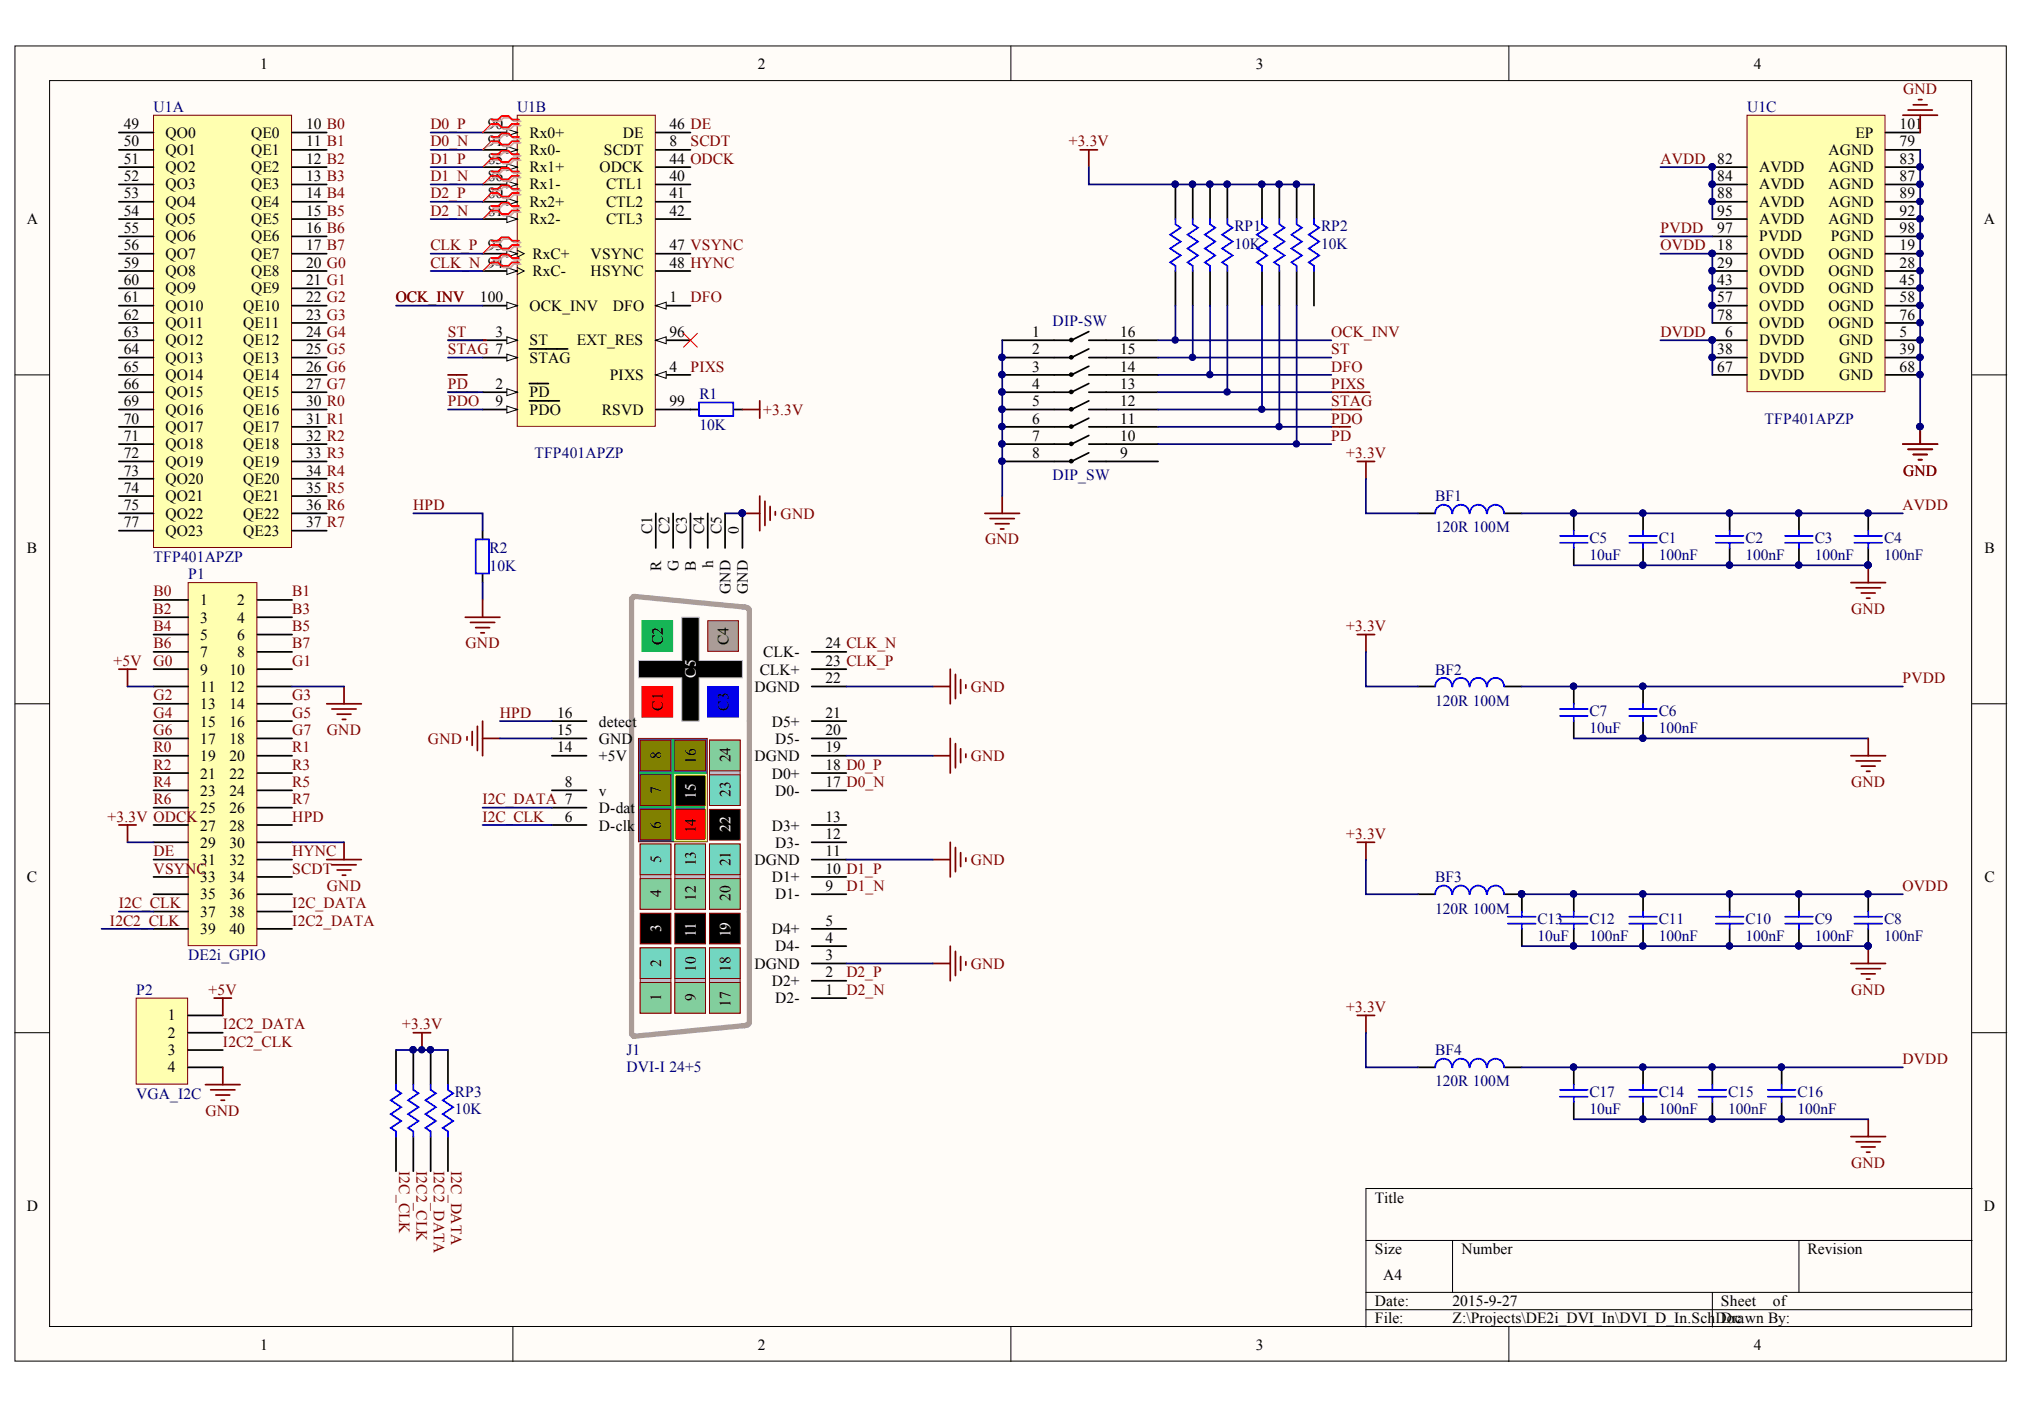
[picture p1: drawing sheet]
<svg xmlns="http://www.w3.org/2000/svg" width="286mm" height="199mm" viewBox="0 0 286 199" stroke-linecap="round" stroke-linejoin="round" font-family="sans-serif">
<defs><g id="words">
<g font-size="2.2">
<text x="36.7" y="9.7">1</text>
<text x="107" y="9.7">2</text>
<text x="177.2" y="9.7">3</text>
<text x="247.5" y="9.7">4</text>
<text x="17.5" y="18.2">49</text>
<text x="17.5" y="20.7">50</text>
<text x="17.5" y="23.1">51</text>
<text x="23.4" y="19.5">QO0</text>
<text x="23.4" y="21.9">QO1</text>
<text x="35.4" y="19.5">QE0</text>
<text x="35.4" y="21.9">QE1</text>
<text x="43.2" y="18.2">10 B0</text>
<text x="43.2" y="20.7">11 B1</text>
<text x="43.2" y="23.1">12 B2</text>
<text x="68.8" y="23.1">85</text>
<text x="68.8" y="18.2">90</text>
<text x="68.8" y="20.7">91</text>
<text x="74.7" y="19.5">Rx0+</text>
<text x="74.7" y="21.9">Rx0-</text>
<text x="85.2" y="21.9">SCDT</text>
<text x="87.9" y="19.5">DE</text>
<text x="94.5" y="20.7">8</text>
<text x="94.5" y="23.1">44 ODCK</text>
<text x="94.5" y="18.2">46 DE</text>
<text x="242.3" y="23.1">82</text>
<text x="258" y="21.9">AGND</text>
<text x="261.8" y="19.5">EP</text>
<text x="268.1" y="20.7">79</text>
<text x="268.1" y="23.1">83</text>
<text x="268.1" y="18.2">101</text>
<text x="17.5" y="25.6">52</text>
<text x="17.5" y="28">53</text>
<text x="23.4" y="24.3">QO2</text>
<text x="23.4" y="26.7">QO3</text>
<text x="23.4" y="29.2">QO4</text>
<text x="35.4" y="24.3">QE2</text>
<text x="35.4" y="26.7">QE3</text>
<text x="35.4" y="29.2">QE4</text>
<text x="43.2" y="25.6">13 B3</text>
<text x="43.2" y="28">14 B4</text>
<text x="68.8" y="28">80</text>
<text x="68.8" y="25.6">86</text>
<text x="74.7" y="29.2">Rx2+</text>
<text x="74.7" y="24.3">Rx1+</text>
<text x="74.7" y="26.7">Rx1-</text>
<text x="84.6" y="24.3">ODCK</text>
<text x="85.5" y="26.7">CTL1</text>
<text x="85.5" y="29.2">CTL2</text>
<text x="94.5" y="25.6">40</text>
<text x="94.5" y="28">41</text>
<text x="242.3" y="25.6">84</text>
<text x="242.3" y="28">88</text>
<text x="248.2" y="24.3">AVDD</text>
<text x="248.2" y="26.7">AVDD</text>
<text x="248.2" y="29.2">AVDD</text>
<text x="258" y="24.3">AGND</text>
<text x="258" y="26.7">AGND</text>
<text x="258" y="29.2">AGND</text>
<text x="268.1" y="25.6">87</text>
<text x="268.1" y="28">89</text>
<text x="3.8" y="31.6">A</text>
<text x="17.5" y="30.4">54</text>
<text x="17.5" y="32.9">55</text>
<text x="17.5" y="35.3">56</text>
<text x="23.4" y="31.6">QO5</text>
<text x="23.4" y="34.1">QO6</text>
<text x="35.4" y="31.6">QE5</text>
<text x="35.4" y="34.1">QE6</text>
<text x="43.2" y="30.4">15 B5</text>
<text x="43.2" y="32.9">16 B6</text>
<text x="43.2" y="35.3">17 B7</text>
<text x="68.8" y="30.4">81</text>
<text x="74.7" y="31.6">Rx2-</text>
<text x="85.5" y="31.6">CTL3</text>
<text x="94.5" y="30.4">42</text>
<text x="94.5" y="35.3">47 VSYNC</text>
<text x="242.3" y="35.3">18</text>
<text x="242.3" y="30.4">95</text>
<text x="242.3" y="32.9">97</text>
<text x="248.2" y="31.6">AVDD</text>
<text x="248.2" y="34.1">PVDD</text>
<text x="258" y="31.6">AGND</text>
<text x="258.4" y="34.1">PGND</text>
<text x="268.1" y="35.3">19</text>
<text x="268.1" y="30.4">92</text>
<text x="268.1" y="32.9">98</text>
<text x="280" y="31.6">A</text>
<text x="17.5" y="37.8">59</text>
<text x="17.5" y="40.2">60</text>
<text x="23.4" y="36.5">QO7</text>
<text x="23.4" y="39">QO8</text>
<text x="23.4" y="41.4">QO9</text>
<text x="35.4" y="36.5">QE7</text>
<text x="35.4" y="39">QE8</text>
<text x="35.4" y="41.4">QE9</text>
<text x="43.2" y="37.8">20 G0</text>
<text x="43.2" y="40.2">21 G1</text>
<text x="75.2" y="36.5">RxC+</text>
<text x="75.2" y="39">RxC-</text>
<text x="83.3" y="36.5">VSYNC</text>
<text x="83.3" y="39">HSYNC</text>
<text x="94.5" y="37.8">48 HYNC</text>
<text x="242.3" y="37.8">29</text>
<text x="242.3" y="40.2">43</text>
<text x="248.2" y="36.5">OVDD</text>
<text x="248.2" y="39">OVDD</text>
<text x="248.2" y="41.4">OVDD</text>
<text x="258" y="36.5">OGND</text>
<text x="258" y="39">OGND</text>
<text x="258" y="41.4">OGND</text>
<text x="268.1" y="37.8">28</text>
<text x="268.1" y="40.2">45</text>
<text x="17.5" y="42.7">61</text>
<text x="17.5" y="45.1">62</text>
<text x="17.5" y="47.6">63</text>
<text x="23.4" y="43.8">QO10</text>
<text x="23.4" y="46.3">QO11</text>
<text x="34.3" y="43.8">QE10</text>
<text x="34.3" y="46.3">QE11</text>
<text x="43.2" y="42.7">22 G2</text>
<text x="43.2" y="45.1">23 G3</text>
<text x="43.2" y="47.6">24 G4</text>
<text x="67.7" y="42.7">100</text>
<text x="69.9" y="47.6">3</text>
<text x="74.7" y="43.8">OCK_INV</text>
<text x="86.5" y="43.8">DFO</text>
<text x="94.5" y="42.7">1</text>
<text x="94.5" y="47.6">96</text>
<text x="145.7" y="47.6">1</text>
<text x="158.1" y="47.6">16</text>
<text x="242.3" y="42.7">57</text>
<text x="242.3" y="45.1">78</text>
<text x="243.4" y="47.6">6</text>
<text x="248.2" y="43.8">OVDD</text>
<text x="248.2" y="46.3">OVDD</text>
<text x="258" y="43.8">OGND</text>
<text x="258" y="46.3">OGND</text>
<text x="268.1" y="47.6">5</text>
<text x="268.1" y="42.7">58</text>
<text x="268.1" y="45.1">76</text>
<text x="17.5" y="50">64</text>
<text x="17.5" y="52.4">65</text>
<text x="23.4" y="48.7">QO12</text>
<text x="23.4" y="51.2">QO13</text>
<text x="23.4" y="53.6">QO14</text>
<text x="34.3" y="48.7">QE12</text>
<text x="34.3" y="51.2">QE13</text>
<text x="34.3" y="53.6">QE14</text>
<text x="43.2" y="50">25 G5</text>
<text x="43.2" y="52.4">26 G6</text>
<text x="74.7" y="48.7">ST</text>
<text x="74.7" y="51.2">STAG</text>
<text x="81.4" y="48.7">EXT_RES</text>
<text x="86" y="53.6">PIXS</text>
<text x="94.5" y="52.4">4</text>
<text x="145.7" y="50">2</text>
<text x="145.7" y="52.4">3</text>
<text x="158.1" y="52.4">14</text>
<text x="158.1" y="50">15</text>
<text x="242.3" y="50">38</text>
<text x="242.3" y="52.4">67</text>
<text x="248.2" y="48.7">DVDD</text>
<text x="248.2" y="51.2">DVDD</text>
<text x="248.2" y="53.6">DVDD</text>
<text x="259.5" y="48.7">GND</text>
<text x="259.5" y="51.2">GND</text>
<text x="259.5" y="53.6">GND</text>
<text x="268.1" y="50">39</text>
<text x="268.1" y="52.4">68</text>
<text x="17.5" y="54.9">66</text>
<text x="17.5" y="57.3">69</text>
<text x="17.5" y="59.8">70</text>
<text x="23.4" y="56.1">QO15</text>
<text x="23.4" y="58.5">QO16</text>
<text x="34.3" y="56.1">QE15</text>
<text x="34.3" y="58.5">QE16</text>
<text x="43.2" y="54.9">27 G7</text>
<text x="43.2" y="57.3">30 R0</text>
<text x="43.2" y="59.8">31 R1</text>
<text x="69.9" y="54.9">2</text>
<text x="69.9" y="57.3">9</text>
<text x="74.7" y="56.1">PD</text>
<text x="74.7" y="58.5">PDO</text>
<text x="84.9" y="58.5">RSVD</text>
<text x="94.5" y="57.3">99</text>
<text x="145.7" y="54.9">4</text>
<text x="145.7" y="57.3">5</text>
<text x="145.7" y="59.8">6</text>
<text x="158.1" y="59.8">11</text>
<text x="158.1" y="57.3">12</text>
<text x="158.1" y="54.9">13</text>
<text x="17.5" y="62.2">71</text>
<text x="17.5" y="64.7">72</text>
<text x="23.4" y="61">QO17</text>
<text x="23.4" y="63.4">QO18</text>
<text x="23.4" y="65.9">QO19</text>
<text x="34.3" y="61">QE17</text>
<text x="34.3" y="63.4">QE18</text>
<text x="34.3" y="65.9">QE19</text>
<text x="43.2" y="62.2">32 R2</text>
<text x="43.2" y="64.7">33 R3</text>
<text x="145.7" y="62.2">7</text>
<text x="145.7" y="64.7">8</text>
<text x="158.1" y="64.7">9</text>
<text x="158.1" y="62.2">10</text>
<text x="17.5" y="67.1">73</text>
<text x="17.5" y="69.6">74</text>
<text x="23.4" y="68.3">QO20</text>
<text x="23.4" y="70.7">QO21</text>
<text x="34.3" y="68.3">QE20</text>
<text x="34.3" y="70.7">QE21</text>
<text x="43.2" y="67.1">34 R4</text>
<text x="43.2" y="69.6">35 R5</text>
<text x="17.5" y="72">75</text>
<text x="17.5" y="74.4">77</text>
<text x="23.4" y="73.2">QO22</text>
<text x="23.4" y="75.6">QO23</text>
<text x="34.3" y="73.2">QE22</text>
<text x="34.3" y="75.6">QE23</text>
<text x="43.2" y="72">36 R6</text>
<text x="43.2" y="74.4">37 R7</text>
<text x="92" y="75.4" transform="rotate(-90 92 75.4)">C1</text>
<text x="94.5" y="75.4" transform="rotate(-90 94.5 75.4)">C2</text>
<text x="96.9" y="75.4" transform="rotate(-90 96.9 75.4)">C3</text>
<text x="99.4" y="75.4" transform="rotate(-90 99.4 75.4)">C4</text>
<text x="101.8" y="75.4" transform="rotate(-90 101.8 75.4)">C5</text>
<text x="104.3" y="75.4" transform="rotate(-90 104.3 75.4)">0</text>
<text x="3.8" y="78.1">B</text>
<text x="93.3" y="80.5" transform="rotate(-90 93.3 80.5)">R</text>
<text x="95.7" y="80.6" transform="rotate(-90 95.7 80.6)">G</text>
<text x="98.2" y="80.5" transform="rotate(-90 98.2 80.5)">B</text>
<text x="100.6" y="80.1" transform="rotate(-90 100.6 80.1)">h</text>
<text x="103.1" y="83.8" transform="rotate(-90 103.1 83.8)">GND</text>
<text x="105.5" y="83.8" transform="rotate(-90 105.5 83.8)">GND</text>
<text x="280" y="78.1">B</text>
<text x="28.3" y="85.4">1</text>
<text x="28.3" y="87.9">3</text>
<text x="33.5" y="85.4">2</text>
<text x="33.5" y="87.9">4</text>
<text x="28.3" y="90.3">5</text>
<text x="28.3" y="92.7">7</text>
<text x="28.3" y="95.2">9</text>
<text x="32.4" y="95.2">10</text>
<text x="33.5" y="90.3">6</text>
<text x="33.5" y="92.7">8</text>
<text x="93.5" y="91" transform="rotate(-90 93.5 91)">C2</text>
<text x="102.8" y="91" transform="rotate(-90 102.8 91)">C4</text>
<text x="107.2" y="95.2">CLK+</text>
<text x="107.7" y="92.7">CLK-</text>
<text x="116.5" y="93.9">23 CLK_P</text>
<text x="116.5" y="91.5">24 CLK_N</text>
<text x="28.3" y="97.6">11</text>
<text x="28.3" y="100.1">13</text>
<text x="32.4" y="97.6">12</text>
<text x="32.4" y="100.1">14</text>
<text x="78.6" y="101.3">16</text>
<text x="93.5" y="100.3" transform="rotate(-90 93.5 100.3)">C1</text>
<text x="102.8" y="100.3" transform="rotate(-90 102.8 100.3)">C3</text>
<text x="106.4" y="97.6">DGND</text>
<text x="116.5" y="101.3">21</text>
<text x="116.5" y="96.4">22</text>
<text x="28.3" y="102.5">15</text>
<text x="28.3" y="105">17</text>
<text x="28.3" y="107.4">19</text>
<text x="32.4" y="102.5">16</text>
<text x="32.4" y="105">18</text>
<text x="32.4" y="107.4">20</text>
<text x="78.6" y="106.2">14</text>
<text x="78.6" y="103.7">15</text>
<text x="84.5" y="107.4">+5V</text>
<text x="84.5" y="105">GND</text>
<text x="84.5" y="102.5">detec</text>
<text x="89.2" y="102.5">t</text>
<text x="93.3" y="107.2" transform="rotate(-90 93.3 107.2)">8</text>
<text x="98.2" y="107.8" transform="rotate(-90 98.2 107.8)">16</text>
<text x="103.1" y="107.6" transform="rotate(-90 103.1 107.6)">24</text>
<text x="106.4" y="107.4">DGND</text>
<text x="108.9" y="102.5">D5+</text>
<text x="109.4" y="105">D5-</text>
<text x="116.5" y="106.2">19</text>
<text x="116.5" y="103.7">20</text>
<text x="28.3" y="109.9">21</text>
<text x="28.3" y="112.3">23</text>
<text x="32.4" y="109.9">22</text>
<text x="32.4" y="112.3">24</text>
<text x="79.7" y="111">8</text>
<text x="84.5" y="112.3">v</text>
<text x="93.3" y="112.1" transform="rotate(-90 93.3 112.1)">7</text>
<text x="103.1" y="112.5" transform="rotate(-90 103.1 112.5)">23</text>
<text x="108.9" y="109.9">D0+</text>
<text x="109.4" y="112.3">D0-</text>
<text x="116.5" y="111">17 D0_N</text>
<text x="116.5" y="108.6">18 D0_P</text>
<text x="28.3" y="114.7">25</text>
<text x="28.3" y="117.2">27</text>
<text x="28.3" y="119.6">29</text>
<text x="32.4" y="114.7">26</text>
<text x="32.4" y="117.2">28</text>
<text x="32.4" y="119.6">30</text>
<text x="79.7" y="115.9">6</text>
<text x="84.5" y="117.2">D-clk</text>
<text x="84.5" y="114.7">D-dat</text>
<text x="93.3" y="116.9" transform="rotate(-90 93.3 116.9)">6</text>
<text x="98.2" y="117.6" transform="rotate(-90 98.2 117.6)">14</text>
<text x="108.9" y="117.2">D3+</text>
<text x="109.4" y="119.6">D3-</text>
<text x="116.5" y="118.4">12</text>
<text x="116.5" y="115.9">13</text>
<text x="3.8" y="124.5">C</text>
<text x="28.3" y="122.1">31</text>
<text x="28.3" y="124.5">33</text>
<text x="32.4" y="122.1">32</text>
<text x="32.4" y="124.5">34</text>
<text x="93.3" y="121.7" transform="rotate(-90 93.3 121.7)">5</text>
<text x="98.2" y="122.3" transform="rotate(-90 98.2 122.3)">13</text>
<text x="103.1" y="122.3" transform="rotate(-90 103.1 122.3)">21</text>
<text x="106.4" y="122.1">DGND</text>
<text x="108.9" y="124.5">D1+</text>
<text x="116.5" y="125.7">9</text>
<text x="116.5" y="123.3">10 D1_P</text>
<text x="116.5" y="120.8">11</text>
<text x="280" y="124.5">C</text>
<text x="28.3" y="126.9">35</text>
<text x="28.3" y="129.3">37</text>
<text x="28.3" y="131.8">39</text>
<text x="32.4" y="126.9">36</text>
<text x="32.4" y="129.3">38</text>
<text x="32.4" y="131.8">40</text>
<text x="93.3" y="126.6" transform="rotate(-90 93.3 126.6)">4</text>
<text x="98.2" y="127.1" transform="rotate(-90 98.2 127.1)">12</text>
<text x="103.1" y="127.1" transform="rotate(-90 103.1 127.1)">20</text>
<text x="108.9" y="131.8">D4+</text>
<text x="109.4" y="126.9">D1-</text>
<text x="116.5" y="130.6">5</text>
<text x="93.3" y="136.4" transform="rotate(-90 93.3 136.4)">2</text>
<text x="98.2" y="137.2" transform="rotate(-90 98.2 137.2)">10</text>
<text x="103.1" y="137.2" transform="rotate(-90 103.1 137.2)">18</text>
<text x="106.4" y="136.7">DGND</text>
<text x="109.4" y="134.2">D4-</text>
<text x="116.5" y="137.9">2</text>
<text x="116.5" y="135.5">3</text>
<text x="116.5" y="133">4</text>
<text x="93.3" y="141.3" transform="rotate(-90 93.3 141.3)">1</text>
<text x="98.2" y="141.3" transform="rotate(-90 98.2 141.3)">9</text>
<text x="103.1" y="142.1" transform="rotate(-90 103.1 142.1)">17</text>
<text x="108.9" y="139.1">D2+</text>
<text x="109.4" y="141.6">D2-</text>
<text x="116.5" y="140.4">1</text>
<text x="23.7" y="144">1</text>
<text x="23.7" y="146.4">2</text>
<text x="23.7" y="148.9">3</text>
<text x="23.7" y="151.3">4</text>
<text x="3.8" y="170.9">D</text>
<text x="194" y="169.7">Title</text>
<text x="280" y="170.9">D</text>
<text x="194" y="177">Size</text>
<text x="206.2" y="177">Number</text>
<text x="255.1" y="177">Revision</text>
<text x="194" y="184.3">Date:</text>
<text x="195.2" y="180.7">A4</text>
<text x="205" y="184.3">2015-9-27</text>
<text x="242.8" y="184.3">Sheet</text>
<text x="250.2" y="184.3">of</text>
<text x="36.7" y="190.5">1</text>
<text x="107" y="190.5">2</text>
<text x="177.2" y="190.5">3</text>
<text x="194" y="186.7">File:</text>
<text x="205" y="186.7">Z:\Projects\DE2i_DVI_In\DVI_D_In.SchDoc</text>
<text x="242.8" y="186.7">Drawn By:</text>
<text x="247.5" y="190.5">4</text>
</g>
<g font-size="2.2" fill="#000080">
<text x="21.7" y="15.8">U1A</text>
<text x="73" y="15.8">U1B</text>
<text x="246.6" y="15.8">U1C</text>
<text x="174.2" y="32.6">RP1</text>
<text x="174.2" y="35.1">10K</text>
<text x="186.4" y="32.6">RP2</text>
<text x="186.4" y="35.1">10K</text>
<text x="148.5" y="46">DIP-SW</text>
<text x="98.7" y="56.3">R1</text>
<text x="249" y="59.8">TFP401APZP</text>
<text x="75.4" y="64.7">TFP401APZP</text>
<text x="98.7" y="60.7">10K</text>
<text x="148.5" y="67.8">DIP_SW</text>
<text x="202.5" y="70.7">BF1</text>
<text x="202.5" y="75.1">120R 100M</text>
<text x="224.3" y="76.6">C5</text>
<text x="234.1" y="76.6">C1</text>
<text x="246.3" y="76.6">C2</text>
<text x="256.1" y="76.6">C3</text>
<text x="265.9" y="76.6">C4</text>
<text x="21.7" y="79.3">TFP401APZP</text>
<text x="26.6" y="81.7">P1</text>
<text x="69.1" y="80.5">10K</text>
<text x="69.1" y="78.1">R2</text>
<text x="224.3" y="79.1">10uF</text>
<text x="234.1" y="79.1">100nF</text>
<text x="246.3" y="79.1">100nF</text>
<text x="256.1" y="79.1">100nF</text>
<text x="265.9" y="79.1">100nF</text>
<text x="202.5" y="95.2">BF2</text>
<text x="202.5" y="99.6">120R 100M</text>
<text x="224.3" y="101">C7</text>
<text x="234.1" y="101">C6</text>
<text x="224.3" y="103.5">10uF</text>
<text x="234.1" y="103.5">100nF</text>
<text x="202.5" y="124.5">BF3</text>
<text x="202.5" y="128.9">120R 100M</text>
<text x="216.9" y="130.3">C13</text>
<text x="224.3" y="130.3">C12</text>
<text x="234.1" y="130.3">C11</text>
<text x="246.3" y="130.3">C10</text>
<text x="256.1" y="130.3">C9</text>
<text x="265.9" y="130.3">C8</text>
<text x="26.6" y="135.5">DE2i_GPIO</text>
<text x="216.9" y="132.8">10uF</text>
<text x="224.3" y="132.8">100nF</text>
<text x="234.1" y="132.8">100nF</text>
<text x="246.3" y="132.8">100nF</text>
<text x="256.1" y="132.8">100nF</text>
<text x="265.9" y="132.8">100nF</text>
<text x="19.2" y="140.4">P2</text>
<text x="88.4" y="148.9">J1</text>
<text x="202.5" y="148.9">BF4</text>
<text x="19.2" y="155">VGA_I2C</text>
<text x="64.2" y="154.8">RP3</text>
<text x="88.4" y="151.3">DVI-I 24+5</text>
<text x="202.5" y="153.3">120R 100M</text>
<text x="224.3" y="154.8">C17</text>
<text x="234.1" y="154.8">C14</text>
<text x="243.9" y="154.8">C15</text>
<text x="253.6" y="154.8">C16</text>
<text x="64.2" y="157.2">10K</text>
<text x="224.3" y="157.2">10uF</text>
<text x="234.1" y="157.2">100nF</text>
<text x="243.9" y="157.2">100nF</text>
<text x="253.6" y="157.2">100nF</text>
</g>
<g font-size="2.2" fill="#800000">
<text x="268.6" y="13.3">GND</text>
<text x="60.7" y="18.2">D0_P</text>
<text x="60.7" y="20.7">D0_N</text>
<text x="60.7" y="23.1">D1_P</text>
<text x="97.4" y="20.7">SCDT</text>
<text x="150.8" y="20.7">+3.3V</text>
<text x="234.3" y="23.1">AVDD</text>
<text x="60.7" y="25.6">D1_N</text>
<text x="60.7" y="28">D2_P</text>
<text x="60.7" y="30.4">D2_N</text>
<text x="60.7" y="35.3">CLK_P 93</text>
<text x="234.3" y="32.9">PVDD</text>
<text x="234.3" y="35.3">OVDD</text>
<text x="60.7" y="37.8">CLK_N 94</text>
<text x="55.8" y="42.7">OCK_INV</text>
<text x="63.2" y="47.6">ST</text>
<text x="97.4" y="42.7">DFO</text>
<text x="187.8" y="47.6">OCK_INV</text>
<text x="234.3" y="47.6">DVDD</text>
<text x="63.2" y="50">STAG 7</text>
<text x="97.4" y="52.4">PIXS</text>
<text x="187.8" y="52.4">DFO</text>
<text x="187.8" y="50">ST</text>
<text x="63.2" y="54.9">PD</text>
<text x="63.2" y="57.3">PDO</text>
<text x="107.7" y="58.5">+3.3V</text>
<text x="187.8" y="59.8">PDO</text>
<text x="187.8" y="57.3">STAG</text>
<text x="187.8" y="54.9">PIXS</text>
<text x="187.8" y="62.2">PD</text>
<text x="190" y="64.7">+3.3V</text>
<text x="268.6" y="67.1">GND</text>
<text x="58.3" y="72">HPD</text>
<text x="110.2" y="73.2">GND</text>
<text x="139" y="76.8">GND</text>
<text x="268.5" y="72">AVDD</text>
<text x="21.7" y="84.1">B0</text>
<text x="21.7" y="86.6">B2</text>
<text x="21.7" y="89">B4</text>
<text x="41.2" y="84.1">B1</text>
<text x="41.2" y="86.6">B3</text>
<text x="41.2" y="89">B5</text>
<text x="190" y="89">+3.3V</text>
<text x="261.2" y="86.6">GND</text>
<text x="16" y="93.9">+5V</text>
<text x="21.7" y="91.5">B6</text>
<text x="21.7" y="93.9">G0</text>
<text x="41.2" y="91.5">B7</text>
<text x="41.2" y="93.9">G1</text>
<text x="65.7" y="91.5">GND</text>
<text x="21.7" y="98.8">G2</text>
<text x="21.7" y="101.3">G4</text>
<text x="41.2" y="98.8">G3</text>
<text x="41.2" y="101.3">G5</text>
<text x="70.5" y="101.3">HPD</text>
<text x="137" y="97.6">GND</text>
<text x="268.5" y="96.4">PVDD</text>
<text x="21.7" y="103.7">G6</text>
<text x="21.7" y="106.2">R0</text>
<text x="41.2" y="103.7">G7</text>
<text x="41.2" y="106.2">R1</text>
<text x="46.1" y="103.7">GND</text>
<text x="60.4" y="105">GND</text>
<text x="137" y="107.4">GND</text>
<text x="21.7" y="108.6">R2</text>
<text x="21.7" y="111">R4</text>
<text x="21.7" y="113.5">R6</text>
<text x="41.2" y="108.6">R3</text>
<text x="41.2" y="111">R5</text>
<text x="41.2" y="113.5">R7</text>
<text x="68.1" y="113.5">I2C_DATA 7</text>
<text x="261.2" y="111">GND</text>
<text x="15.2" y="115.9">+3.3V ODCK</text>
<text x="41.2" y="115.9">HPD</text>
<text x="68.1" y="115.9">I2C_CLK</text>
<text x="190" y="118.4">+3.3V</text>
<text x="21.7" y="123.3">VSYNC</text>
<text x="21.7" y="120.8">DE</text>
<text x="41.2" y="120.8">HYNC</text>
<text x="41.2" y="123.3">SCDT</text>
<text x="46.1" y="125.7">GND</text>
<text x="119.4" y="125.7">D1_N</text>
<text x="137" y="122.1">GND</text>
<text x="268.5" y="125.7">OVDD</text>
<text x="15.5" y="130.6">I2C2_CLK</text>
<text x="16.8" y="128.2">I2C_CLK</text>
<text x="41.2" y="128.2">I2C_DATA</text>
<text x="41.2" y="130.6">I2C2_DATA</text>
<text x="119.4" y="137.9">D2_P</text>
<text x="137" y="136.7">GND</text>
<text x="29.4" y="140.4">+5V</text>
<text x="119.4" y="140.4">D2_N</text>
<text x="190" y="142.8">+3.3V</text>
<text x="261.2" y="140.4">GND</text>
<text x="31.5" y="147.7">I2C2_CLK</text>
<text x="31.5" y="145.3">I2C2_DATA</text>
<text x="56.8" y="145.3">+3.3V</text>
<text x="268.5" y="150.2">DVDD</text>
<text x="29" y="157.5">GND</text>
<text x="56.3" y="165.2" transform="rotate(90 56.3 165.2)">I2C_CLK</text>
<text x="58.8" y="165.2" transform="rotate(90 58.8 165.2)">I2C2_CLK</text>
<text x="61.2" y="165.2" transform="rotate(90 61.2 165.2)">I2C2_DATA</text>
<text x="63.7" y="165.2" transform="rotate(90 63.7 165.2)">I2C_DATA</text>
<text x="261.2" y="164.8">GND</text>
</g>
<g font-size="2.2" fill="#fff">
<text x="98.2" y="95.6" transform="rotate(-90 98.2 95.6)">C5</text>
<text x="98.2" y="112.7" transform="rotate(-90 98.2 112.7)">15</text>
<text x="103.1" y="117.4" transform="rotate(-90 103.1 117.4)">22</text>
<text x="93.3" y="131.5" transform="rotate(-90 93.3 131.5)">3</text>
<text x="98.2" y="132.3" transform="rotate(-90 98.2 132.3)">11</text>
<text x="103.1" y="132.3" transform="rotate(-90 103.1 132.3)">19</text>
</g>
</g></defs>
<g fill="#fffcf8" stroke="#000" stroke-width=".14">
<path d="M2.1 6.5h281v185.6h-281z"/>
<path d="M7 11.4h271.2v175.8h-271.2z"/>
</g>
<g fill="none" stroke="#000" stroke-width=".14">
<path d="M72.4 6.5v4.9M142.6 6.5v4.9M212.9 6.5v4.9M2.1 52.9h4.9M278.3 52.9h4.9M2.1 99.3h4.9M278.3 99.3h4.9M2.1 145.7h4.9M278.3 145.7h4.9M192.7 175h85.6M205 175v7.4M253.9 175v7.4"/>
<path d="M278.3 167.7h-85.6v19.6M72.4 187.3v4.8M142.6 187.3v4.8M192.7 182.4h85.6M192.7 184.8h85.6M212.9 187.3v4.8M241.6 182.4v4.9"/>
</g>
<path d="M21.7 16.3h19.4v61h-19.4z" fill="#ffffb0" stroke="#800000" stroke-width=".14"/>
<g fill="none" stroke="#000" stroke-width=".24">
<path d="M16.8 18.7h4.9M41.2 18.7h4.9M16.8 21.1h4.9M16.8 23.6h4.9M16.8 26h4.9M16.8 28.5h4.9M16.8 30.9h4.9M16.8 33.4h4.9M16.8 35.8h4.9M16.8 38.2h4.9M41.2 21.1h4.9M41.2 23.6h4.9"/>
<path d="M41.2 26h4.9M41.2 28.5h4.9M41.2 30.9h4.9M41.2 33.4h4.9M41.2 35.8h4.9M41.2 38.2h4.9M16.8 40.7h4.9M16.8 43.1h4.9M16.8 45.6h4.9M16.8 48h4.9M16.8 50.5h4.9M16.8 52.9h4.9"/>
<path d="M16.8 55.3h4.9M16.8 57.8h4.9M41.2 40.7h4.9M41.2 43.1h4.9M41.2 45.6h4.9M41.2 48h4.9M41.2 50.5h4.9M41.2 52.9h4.9M41.2 55.3h4.9M41.2 57.8h4.9M16.8 60.2h4.9M16.8 62.7h4.9"/>
<path d="M16.8 65.1h4.9M16.8 67.6h4.9M16.8 70h4.9M16.8 72.4h4.9M16.8 74.9h4.9M41.2 60.2h4.9M41.2 62.7h4.9M41.2 65.1h4.9M41.2 67.6h4.9M41.2 70h4.9M41.2 72.4h4.9M41.2 74.9h4.9"/>
</g>
<path d="M73 16.3h19.5v43.9h-19.5z" fill="#ffffb0" stroke="#800000" stroke-width=".14"/>
<path d="M92.5 43.1h4.9" fill="none" stroke="#000" stroke-width=".24"/>
<path d="M92.5 43.1l1.5-.5v1z" fill="#fffcf8" stroke="#000" stroke-width=".14"/>
<path d="M68.1 55.3h4.9" fill="none" stroke="#000" stroke-width=".24"/>
<path d="M71.5 54.9l1.5 .4-1.5 .5z" fill="#fffcf8" stroke="#000" stroke-width=".14"/>
<path d="M68.1 48h4.9M74.7 54.1h2.7" fill="none" stroke="#000" stroke-width=".24"/>
<path d="M71.5 47.5l1.5 .5-1.5 .5z" fill="#fffcf8" stroke="#000" stroke-width=".14"/>
<path d="M92.5 52.9h4.9" fill="none" stroke="#000" stroke-width=".24"/>
<path d="M92.5 52.9l1.5-.5v1z" fill="#fffcf8" stroke="#000" stroke-width=".14"/>
<path d="M68.1 50.5h4.9" fill="none" stroke="#000" stroke-width=".24"/>
<path d="M71.5 50l1.5 .5-1.5 .4z" fill="#fffcf8" stroke="#000" stroke-width=".14"/>
<path d="M92.5 21.1h4.9M68.1 57.8h4.9M74.7 49.2h5.4" fill="none" stroke="#000" stroke-width=".24"/>
<path d="M71.5 57.3l1.5 .5-1.5 .5z" fill="#fffcf8" stroke="#000" stroke-width=".14"/>
<path d="M92.5 18.7h4.9M68.1 28.5h4.9M92.5 26h4.9M92.5 28.5h4.9M92.5 30.9h4.9M92.5 23.6h4.9M92.5 35.8h4.9M92.5 38.2h4.9M74.7 56.6h4.2" fill="none" stroke="#000" stroke-width=".24"/>
<path d="M71.5 28l1.5 .5-1.5 .5z" fill="#fffcf8" stroke="#000" stroke-width=".14"/>
<path d="M68.1 30.9h4.9" fill="none" stroke="#000" stroke-width=".24"/>
<path d="M71.5 30.4l1.5 .5-1.5 .5z" fill="#fffcf8" stroke="#000" stroke-width=".14"/>
<path d="M68.1 23.6h4.9" fill="none" stroke="#000" stroke-width=".24"/>
<path d="M71.5 23.1l1.5 .5-1.5 .5z" fill="#fffcf8" stroke="#000" stroke-width=".14"/>
<path d="M68.1 26h4.9" fill="none" stroke="#000" stroke-width=".24"/>
<path d="M71.5 25.5l1.5 .5-1.5 .5z" fill="#fffcf8" stroke="#000" stroke-width=".14"/>
<path d="M68.1 18.7h4.9" fill="none" stroke="#000" stroke-width=".24"/>
<path d="M71.5 18.2l1.5 .5-1.5 .5z" fill="#fffcf8" stroke="#000" stroke-width=".14"/>
<path d="M68.1 21.1h4.9" fill="none" stroke="#000" stroke-width=".24"/>
<path d="M71.5 20.7l1.5 .4-1.5 .5z" fill="#fffcf8" stroke="#000" stroke-width=".14"/>
<path d="M68.1 35.8h4.9" fill="none" stroke="#000" stroke-width=".24"/>
<path d="M73 35.3l1 .5-1 .5" fill="none" stroke="#000" stroke-width=".14"/>
<path d="M71.5 35.3l1.5 .5-1.5 .5z" fill="#fffcf8" stroke="#000" stroke-width=".14"/>
<path d="M68.1 38.2h4.9" fill="none" stroke="#000" stroke-width=".24"/>
<path d="M73 37.8l1 .4-1 .5" fill="none" stroke="#000" stroke-width=".14"/>
<path d="M71.5 37.8l1.5 .4-1.5 .5z" fill="#fffcf8" stroke="#000" stroke-width=".14"/>
<path d="M92.5 48h4.9" fill="none" stroke="#000" stroke-width=".24"/>
<path d="M92.5 48l1.5-.5v1z" fill="#fffcf8" stroke="#000" stroke-width=".14"/>
<path d="M68.1 43.1h4.9" fill="none" stroke="#000" stroke-width=".24"/>
<path d="M71.5 42.6l1.5 .5-1.5 .5z" fill="#fffcf8" stroke="#000" stroke-width=".14"/>
<path d="M92.5 57.8h4.9" fill="none" stroke="#000" stroke-width=".24"/>
<path d="M246.5 16.3h19.5v39h-19.5z" fill="#ffffb0" stroke="#800000" stroke-width=".14"/>
<g fill="none" stroke="#000" stroke-width=".24">
<path d="M266.1 18.7h4.9M241.6 35.8h4.9M241.6 38.2h4.9M241.6 23.6h4.9M241.6 26h4.9M241.6 28.5h4.9M241.6 30.9h4.9M241.6 33.4h4.9M266.1 35.8h4.9M266.1 38.2h4.9M266.1 21.1h4.9M266.1 23.6h4.9"/>
<path d="M266.1 26h4.9M266.1 28.5h4.9M266.1 30.9h4.9M266.1 33.4h4.9M97.4 57.8h1.3M103.5 57.8h1.3M241.6 48h4.9M241.6 50.5h4.9M241.6 40.7h4.9M241.6 43.1h4.9M241.6 52.9h4.9M241.6 45.6h4.9"/>
<path d="M266.1 48h4.9M266.1 50.5h4.9M266.1 40.7h4.9M266.1 43.1h4.9M266.1 52.9h4.9M266.1 45.6h4.9M200.1 72.4h2.4M212.3 72.4h2.4M222.1 72.4v2.5M222.1 77.3v2.5M231.9 72.4v2.5M231.9 77.3v2.5"/>
<path d="M244.1 72.4v2.5M244.1 77.3v2.5M253.9 72.4v2.5M253.9 77.3v2.5M263.6 72.4v2.5M263.6 77.3v2.5M200.1 96.9h2.4M212.3 96.9h2.4M222.1 96.9v2.4M231.9 96.9v2.4M222.1 101.8v2.4M231.9 101.8v2.4"/>
<path d="M200.1 126.2h2.4M212.3 126.2h2.4v2.4M214.7 131.1v2.4M222.1 126.2v2.4M222.1 131.1v2.4M231.9 126.2v2.4M231.9 131.1v2.4M244.1 126.2v2.4M244.1 131.1v2.4M253.9 126.2v2.4M253.9 131.1v2.4M263.6 126.2v2.4"/>
<path d="M263.6 131.1v2.4M200.1 150.6h2.4M212.3 150.6h2.4M222.1 150.6v2.5M222.1 155.5v2.4M231.9 150.6v2.5M231.9 155.5v2.4M241.6 150.6v2.5M241.6 155.5v2.4M251.4 150.6v2.5M251.4 155.5v2.4"/>
</g>
<g fill="#000080" stroke="#000080" stroke-width=".14">
<circle cx="270.9" cy="48" r=".45"/>
<circle cx="241.6" cy="48" r=".45"/>
<circle cx="241.6" cy="35.8" r=".45"/>
<circle cx="270.9" cy="35.8" r=".45"/>
<circle cx="270.9" cy="38.2" r=".45"/>
<circle cx="241.6" cy="38.2" r=".45"/>
<circle cx="241.6" cy="50.4" r=".45"/>
<circle cx="270.9" cy="50.4" r=".45"/>
<circle cx="241.6" cy="40.6" r=".45"/>
<circle cx="270.9" cy="40.6" r=".45"/>
<circle cx="241.6" cy="43.1" r=".45"/>
<circle cx="270.9" cy="43.1" r=".45"/>
<circle cx="270.9" cy="52.9" r=".45"/>
<circle cx="270.9" cy="45.5" r=".45"/>
<circle cx="241.6" cy="23.5" r=".45"/>
<circle cx="270.9" cy="23.5" r=".45"/>
<circle cx="241.6" cy="26" r=".45"/>
<circle cx="270.9" cy="26" r=".45"/>
<circle cx="241.6" cy="28.4" r=".45"/>
<circle cx="270.9" cy="28.4" r=".45"/>
<circle cx="270.9" cy="30.9" r=".45"/>
<circle cx="270.9" cy="33.3" r=".45"/>
<circle cx="231.8" cy="79.7" r=".45"/>
<circle cx="231.8" cy="72.4" r=".45"/>
<circle cx="222" cy="72.4" r=".45"/>
<circle cx="244" cy="79.7" r=".45"/>
<circle cx="244" cy="72.4" r=".45"/>
<circle cx="253.8" cy="79.7" r=".45"/>
<circle cx="253.8" cy="72.4" r=".45"/>
<circle cx="263.6" cy="79.7" r=".45"/>
<circle cx="263.6" cy="72.4" r=".45"/>
<circle cx="231.8" cy="104.2" r=".45"/>
<circle cx="231.8" cy="96.8" r=".45"/>
<circle cx="222" cy="96.8" r=".45"/>
<circle cx="214.7" cy="126.1" r=".45"/>
<circle cx="231.8" cy="133.5" r=".45"/>
<circle cx="231.8" cy="126.1" r=".45"/>
<circle cx="244" cy="133.5" r=".45"/>
<circle cx="244" cy="126.1" r=".45"/>
<circle cx="253.8" cy="133.5" r=".45"/>
<circle cx="253.8" cy="126.1" r=".45"/>
<circle cx="263.6" cy="133.5" r=".45"/>
<circle cx="263.6" cy="126.1" r=".45"/>
<circle cx="222" cy="133.5" r=".45"/>
<circle cx="222" cy="126.1" r=".45"/>
<circle cx="231.8" cy="157.9" r=".45"/>
<circle cx="231.8" cy="150.6" r=".45"/>
<circle cx="222" cy="150.6" r=".45"/>
<circle cx="241.6" cy="157.9" r=".45"/>
<circle cx="241.6" cy="150.6" r=".45"/>
<circle cx="251.4" cy="157.9" r=".45"/>
<circle cx="251.4" cy="150.6" r=".45"/>
<circle cx="270.9" cy="60.2" r=".45"/>
</g>
<g fill="none" stroke="#00f" stroke-width=".24">
<path d="M98.7 56.8h4.8v1.9h-4.8zM204.9 72.4a1.19 1.19 0 0 0-1.2-1.2 1.19 1.19 0 0 0-1.2 1.2M207.3 72.4a1.19 1.19 0 0 0-1.1-1.2 1.19 1.19 0 0 0-1.2 1.2M209.8 72.4a1.19 1.19 0 0 0-1.2-1.2 1.19 1.19 0 0 0-1.2 1.2M212.2 72.4a1.19 1.19 0 0 0-1.2-1.2 1.19 1.19 0 0 0-1.1 1.2M220.1 75.6h3.9M220.1 76.6h3.9M222.1 74.9v.7M222.1 76.6v.7M229.9 75.6h3.9M229.9 76.6h3.9M231.9 74.9v.7"/>
<path d="M231.9 76.6v.7M242.1 75.6h3.9M242.1 76.6h3.9M244.1 74.9v.7M244.1 76.6v.7M251.9 75.6h3.9M251.9 76.6h3.9M253.9 74.9v.7M253.9 76.6v.7M261.7 75.6h3.9M261.7 76.6h3.9M263.6 74.9v.7"/>
<path d="M263.6 76.6v.7M204.9 96.9a1.19 1.19 0 0 0-1.2-1.3 1.19 1.19 0 0 0-1.2 1.3M207.3 96.9a1.19 1.19 0 0 0-1.1-1.3 1.19 1.19 0 0 0-1.2 1.3M209.8 96.9a1.19 1.19 0 0 0-1.2-1.3 1.19 1.19 0 0 0-1.2 1.3M212.2 96.9a1.19 1.19 0 0 0-1.2-1.3 1.19 1.19 0 0 0-1.1 1.3M222.1 99.3v.7M231.9 99.3v.7M220.1 100h3.9M220.1 101h3.9M222.1 101v.8M229.9 100h3.9M229.9 101h3.9"/>
<path d="M231.9 101v.8M204.9 126.2a1.19 1.19 0 0 0-1.2-1.2 1.19 1.19 0 0 0-1.2 1.2M207.3 126.2a1.19 1.19 0 0 0-1.1-1.2 1.19 1.19 0 0 0-1.2 1.2M209.8 126.2a1.19 1.19 0 0 0-1.2-1.2 1.19 1.19 0 0 0-1.2 1.2M212.2 126.2a1.19 1.19 0 0 0-1.2-1.2 1.19 1.19 0 0 0-1.1 1.2M212.8 129.4h3.9M212.8 130.3h3.9M214.7 128.6v.8M214.7 130.3v.8M220.1 129.4h3.9M220.1 130.3h3.9M222.1 128.6v.8"/>
<path d="M222.1 130.3v.8M229.9 129.4h3.9M229.9 130.3h3.9M231.9 128.6v.8M231.9 130.3v.8M242.1 129.4h3.9M242.1 130.3h3.9M244.1 128.6v.8M244.1 130.3v.8M251.9 129.4h3.9M251.9 130.3h3.9M253.9 128.6v.8"/>
<path d="M253.9 130.3v.8M261.7 129.4h3.9M261.7 130.3h3.9M263.6 128.6v.8M263.6 130.3v.8M204.9 150.6a1.19 1.19 0 0 0-1.2-1.2 1.19 1.19 0 0 0-1.2 1.2M207.3 150.6a1.19 1.19 0 0 0-1.1-1.2 1.19 1.19 0 0 0-1.2 1.2M209.8 150.6a1.19 1.19 0 0 0-1.2-1.2 1.19 1.19 0 0 0-1.2 1.2M212.2 150.6a1.19 1.19 0 0 0-1.2-1.2 1.19 1.19 0 0 0-1.1 1.2M220.1 153.8h3.9M220.1 154.8h3.9M222.1 153.1v.7"/>
<path d="M222.1 154.8v.7M229.9 153.8h3.9M229.9 154.8h3.9M231.9 153.1v.7M231.9 154.8v.7M239.7 153.8h3.9M239.7 154.8h3.9M241.6 153.1v.7M241.6 154.8v.7M249.5 153.8h3.9M249.5 154.8h3.9M251.4 153.1v.7"/>
<path d="M251.4 154.8v.7"/>
</g>
<g fill="none" stroke="#800000" stroke-width=".24">
<path d="M268.5 16.3h4.9M269.3 15.5h3.4M270 14.8h1.9M270.7 14.1h.5M271 16.3v2.4M63.2 52.9h2.7M63.2 55.3h4.2M63.2 48h5.4M104.8 57.8h2.4M107.2 56.6v2.4M191.5 65.1h2.5M192.7 65.1v2.5"/>
<path d="M263.6 79.8v2.4M268.5 62.7h4.9M269.3 63.4h3.4M270 64.1h1.9M270.7 64.9h.5M271 60.2v2.5M191.5 89.5h2.5M192.7 89.5v2.5M261.2 82.2h4.9M261.9 82.9h3.4M262.7 83.7h1.9M263.4 84.4h.5"/>
<path d="M191.5 118.9h2.5M192.7 118.9v2.4M261.2 106.6h4.9M261.9 107.4h3.4M262.7 108.1h1.9M263.4 108.8h.5M263.6 104.2v2.4M261.2 136h4.9M261.9 136.7h3.4M262.7 137.4h1.9M263.4 138.2h.5M263.6 133.5v2.5"/>
<path d="M191.5 143.3h2.5M192.7 143.3v2.4M263.6 157.9v2.5M261.2 160.4h4.9M261.9 161.1h3.4M262.7 161.9h1.9M263.4 162.6h.5"/>
</g>
<g fill="none" stroke="#000080" stroke-width=".24">
<path d="M234.3 23.6h7.3v7.3M234.3 35.8h7.3v9.8M234.3 33.4h7.3M271 21.1v39.1M55.9 43.1h12.2M63.2 48h4.9M63.2 50.5h4.9M63.2 55.3h4.9M63.2 57.8h4.9M234.3 48h7.3v4.9M192.7 67.6v4.8h7.4M214.7 72.4h53.8"/>
<path d="M222.1 79.8h41.5M192.7 92v4.9h7.4M214.7 96.9h53.8M222.1 104.2h41.5M192.7 121.3v4.9h7.4M192.7 145.7v4.9h7.4M214.7 150.6h53.8M222.1 157.9h41.5"/>
</g>
<path d="M96.5 47l1.9 2M98.4 47l-1.9 2" fill="none" stroke="#f00" stroke-width=".14"/>
<path d="M90.1 104.2h9.7v14.6h-9.7z" fill="#009cca" stroke="#800000" stroke-width=".14"/>
<path d="M90.3 133.8h4.4v9.2h-4.4z" fill="#c0c0c0" stroke="#800000" stroke-width=".14"/>
<path d="M114.5 140.8h4.9" fill="none" stroke="#000" stroke-width=".24"/>
<path d="M90.3 138.6h4.4v4.4h-4.4z" fill="#82ce9d" stroke="#800000" stroke-width=".14"/>
<path d="M114.5 138.4h4.9" fill="none" stroke="#000" stroke-width=".24"/>
<path d="M90.6 96.9h4.3v4.3h-4.3z" fill="#f00" stroke="#f00" stroke-width=".14"/>
<path d="M99.9 96.9h4.3v4.3h-4.3z" fill="#00f" stroke="#00f" stroke-width=".14"/>
<path d="M90.6 87.6h4.3v4.3h-4.3z" fill="#00bf00" stroke="#00bf00" stroke-width=".14"/>
<path d="M99.9 87.6h4.3v4.3h-4.3z" fill="#a9988d" stroke="#800000" stroke-width=".14"/>
<path d="M90.1 93.2h6.1v-6.1h2.5v6.1h6.1v2.5h-6.1v6.1h-2.5v-6.1h-6.1z" fill-rule="evenodd" fill="#000" stroke="#c0c0c0" stroke-width=".14"/>
<path d="M90.3 133.8h4.4v4.3h-4.4z" fill="#72d6c1" stroke="#800000" stroke-width=".14"/>
<path d="M90.3 128.9h4.4v4.3h-4.4z" fill="#000" stroke="#800000" stroke-width=".14"/>
<path d="M90.3 119.1h4.4v9.2h-4.4z" fill="#c0c0c0" stroke="#800000" stroke-width=".14"/>
<path d="M90.3 124h4.4v4.3h-4.4z" fill="#82ce9d" stroke="#800000" stroke-width=".14"/>
<path d="M90.3 119.1h4.4v4.3h-4.4z" fill="#72d6c1" stroke="#800000" stroke-width=".14"/>
<path d="M95.2 133.8h4.4v9.2h-4.4z" fill="#c0c0c0" stroke="#800000" stroke-width=".14"/>
<path d="M95.2 138.6h4.4v4.4h-4.4z" fill="#82ce9d" stroke="#800000" stroke-width=".14"/>
<path d="M95.2 133.8h4.4v4.3h-4.4z" fill="#72d6c1" stroke="#800000" stroke-width=".14"/>
<path d="M95.2 128.9h4.4v4.3h-4.4z" fill="#000" stroke="#800000" stroke-width=".14"/>
<path d="M95.2 119.1h4.4v9.2h-4.4z" fill="#c0c0c0" stroke="#800000" stroke-width=".14"/>
<path d="M95.2 124h4.4v4.3h-4.4z" fill="#82ce9d" stroke="#800000" stroke-width=".14"/>
<path d="M95.2 119.1h4.4v4.3h-4.4z" fill="#72d6c1" stroke="#800000" stroke-width=".14"/>
<path d="M100.1 133.8h4.3v9.2h-4.3z" fill="#c0c0c0" stroke="#800000" stroke-width=".14"/>
<path d="M100.1 138.6h4.3v4.4h-4.3z" fill="#82ce9d" stroke="#800000" stroke-width=".14"/>
<path d="M100.1 133.8h4.3v4.3h-4.3z" fill="#72d6c1" stroke="#800000" stroke-width=".14"/>
<path d="M100.1 128.9h4.3v4.3h-4.3z" fill="#000" stroke="#800000" stroke-width=".14"/>
<path d="M100.1 119.1h4.3v9.2h-4.3z" fill="#c0c0c0" stroke="#800000" stroke-width=".14"/>
<path d="M100.1 124h4.3v4.3h-4.3z" fill="#82ce9d" stroke="#800000" stroke-width=".14"/>
<path d="M100.1 119.1h4.3v4.3h-4.3z" fill="#72d6c1" stroke="#800000" stroke-width=".14"/>
<path d="M100.1 114.2h4.3v4.3h-4.3z" fill="#000" stroke="#800000" stroke-width=".14"/>
<path d="M100.1 104.4h4.3v9.3h-4.3z" fill="#c0c0c0" stroke="#800000" stroke-width=".14"/>
<path d="M100.1 104.4h4.3v4.4h-4.3z" fill="#82ce9d" stroke="#800000" stroke-width=".14"/>
<path d="M100.1 109.3h4.3v4.4h-4.3z" fill="#72d6c1" stroke="#800000" stroke-width=".14"/>
<path d="M92.5 72.4v4.9M95 72.4v4.9M97.4 72.4v4.9M99.9 72.4v4.9M102.3 72.4v4.9" fill="none" stroke="#000" stroke-width=".24"/>
<g fill="#808000" stroke="#800000" stroke-width=".14">
<path d="M90.3 114.2h4.4v4.3h-4.4z"/>
<path d="M90.3 109.3h4.4v4.4h-4.4z"/>
<path d="M90.3 104.4h4.4v4.4h-4.4z"/>
</g>
<path d="M95.2 114.2h4.4v4.3h-4.4z" fill="#f00" stroke="#800000" stroke-width=".14"/>
<path d="M95.2 109.3h4.4v4.4h-4.4z" fill="#000" stroke="#800000" stroke-width=".14"/>
<path d="M95.2 104.4h4.4v4.4h-4.4z" fill="#808000" stroke="#800000" stroke-width=".14"/>
<path d="M95.2 109.3h4.4v9.3h-4.4z" fill="none" stroke="#fdf101" stroke-width=".24"/>
<path d="M89.2 84.4l.3-.2h.5l15.3 1.5a.5 .5 0 0 1 .4 .5v58a.89 .89 0 0 1-.9 .6l-15.1 1.4-.4-.1-.2-.2v-61.4z" fill="none" stroke="#aa9c97" stroke-width=".73"/>
<g fill="none" stroke="#000" stroke-width=".24">
<path d="M165.9 26v4.9M165.9 38.2v4.9M168.3 26v4.9M168.3 38.2v4.9M170.8 26v4.9M170.8 38.2v4.9M173.2 26v4.9M173.2 38.2v4.9M178.1 26v4.9M178.1 38.2v4.9M180.5 26v4.9M180.5 38.2v4.9"/>
<path d="M183 26v4.9M183 38.2v4.9M185.4 26v4.9M185.4 38.2v4.9M153.6 46.8l-2.4 1.2h-9.8M153.6 48h9.8M153.6 49.2l-2.4 1.3h-9.8M153.6 50.5h9.8M153.6 51.7l-2.4 1.2h-9.8M153.6 52.9h9.8M153.6 54.1l-2.4 1.2h-9.8M153.6 55.3h9.8"/>
<path d="M153.6 56.6l-2.4 1.2h-9.8M153.6 57.8h9.8M153.6 59l-2.4 1.2h-9.8M68.1 74.9v1.2M104.8 72.4v4.9M153.6 60.2h9.8M153.6 61.5l-2.4 1.2h-9.8M153.6 62.7h9.8M153.6 63.9l-2.4 1.2h-9.8M153.6 65.1h9.8M68.1 81v1.2M114.5 96.9h4.9"/>
<path d="M114.5 94.4h4.9M114.5 92h4.9M77.9 116.4h4.9M77.9 114h4.9M77.9 111.5h4.9M77.9 106.6h4.9M77.9 104.2h4.9M77.9 101.8h4.9M114.5 116.4h4.9M114.5 111.5h4.9M114.5 118.9h4.9M114.5 109.1h4.9"/>
<path d="M114.5 106.6h4.9M114.5 104.2h4.9M114.5 101.8h4.9M114.5 136h4.9M114.5 133.5h4.9M114.5 131.1h4.9M114.5 126.2h4.9M114.5 123.7h4.9M114.5 121.3h4.9"/>
</g>
<g fill="#000080" stroke="#000080" stroke-width=".14">
<circle cx="104.7" cy="72.4" r=".45"/>
<circle cx="141.4" cy="50.4" r=".45"/>
<circle cx="141.4" cy="52.9" r=".45"/>
<circle cx="141.4" cy="55.3" r=".45"/>
<circle cx="141.4" cy="57.7" r=".45"/>
<circle cx="141.4" cy="60.2" r=".45"/>
<circle cx="141.4" cy="62.6" r=".45"/>
<circle cx="141.4" cy="65.1" r=".45"/>
<circle cx="165.8" cy="26" r=".45"/>
<circle cx="168.3" cy="26" r=".45"/>
<circle cx="170.7" cy="26" r=".45"/>
<circle cx="173.2" cy="26" r=".45"/>
<circle cx="178" cy="26" r=".45"/>
<circle cx="180.5" cy="26" r=".45"/>
<circle cx="182.9" cy="26" r=".45"/>
<circle cx="165.8" cy="48" r=".45"/>
<circle cx="168.3" cy="50.4" r=".45"/>
<circle cx="170.7" cy="52.9" r=".45"/>
<circle cx="173.2" cy="55.3" r=".45"/>
<circle cx="178" cy="57.7" r=".45"/>
<circle cx="180.5" cy="60.2" r=".45"/>
<circle cx="182.9" cy="62.6" r=".45"/>
<circle cx="214.7" cy="126.1" r=".45"/>
<circle cx="263.6" cy="133.5" r=".45"/>
<circle cx="59.5" cy="148.1" r=".45"/>
</g>
<g fill="none" stroke="#000080" stroke-width=".24">
<path d="M60.8 18.7h7.3M60.8 21.1h7.3M60.8 23.6h7.3M60.8 26h7.3M60.8 28.5h7.3M60.8 30.9h7.3M60.8 35.8h7.3M60.8 38.2h7.3M153.6 23.6v2.4h31.8M141.4 48v22M163.4 48h24.5M163.4 50.5h24.5"/>
<path d="M163.4 52.9h24.5M163.4 55.3h24.5M163.4 57.8h24.5M165.9 43.1v4.9M168.3 43.1v7.4M170.8 43.1v9.8M173.2 43.1v12.2M178.1 43.1v14.7M180.5 43.1v17.1M183 43.1v19.6M58.3 72.4h9.8v2.5M102.3 72.4h2.5"/>
<path d="M163.4 60.2h24.5M163.4 62.7h24.5M68.1 82.2v2.5M119.4 96.9h12.2M70.5 104.2h7.4M70.5 101.8h7.4M119.4 106.6h12.2M119.4 121.3h12.2M119.4 136h12.2M214.7 126.2h53.8M214.7 133.5h48.9"/>
</g>
<g fill="none" stroke="#d0a19e" stroke-width=".24">
<path d="M69.6 17.1h.9l.5-.5h1l.5 .5h1M69.6 17.7h.9l.5 .5h1l.5-.5h1M69.6 19.6h.9l.5-.5h1l.5 .5h1M69.6 20.2h.9l.5 .5h1l.5-.5h1M69.6 22h.9l.5-.5h1l.5 .5h1M69.6 22.6h.9l.5 .5h1l.5-.5h1M69.6 24.4h.9l.5-.4h1l.5 .4h1M69.6 25.1h.9l.5 .4h1l.5-.4h1M69.6 26.9h.9l.5-.5h1l.5 .5h1M69.6 27.5h.9l.5 .5h1l.5-.5h1M69.6 29.3h.9l.5-.5h1l.5 .5h1M69.6 29.9h.9l.5 .5h1l.5-.5h1"/>
<path d="M69.6 34.2h.9l.5-.5h1l.5 .5h1M69.6 34.8h.9l.5 .5h1l.5-.5h1M69.6 36.7h.9l.5-.5h1l.5 .5h1M69.6 37.3h.9l.5 .5h1l.5-.5h1"/>
</g>
<path d="M69.6 17.7l-1.5 1M69.6 20.2l-1.5 .9M69.6 22.6l-1.5 1M69.6 25.1l-1.5 .9M69.6 27.5l-1.5 1M69.6 29.9l-1.5 1M69.6 34.8l-1.5 1M69.6 37.3l-1.5 .9" fill="none" stroke="#d0a19e" stroke-width=".14"/>
<g fill="none" stroke="#f00" stroke-width=".24">
<path d="M69.3 16.9h1l.5-.5h1l.5 .5h.9M69.3 17.5h1l.5 .5h1l.5-.5h.9M69.3 19.3h1l.5-.5h1l.5 .5h.9M69.3 19.9h1l.5 .5h1l.5-.5h.9M69.3 21.8h1l.5-.5h1l.5 .5h.9M69.3 22.4h1l.5 .5h1l.5-.5h.9M69.3 24.2h1l.5-.5h1l.5 .5h.9M69.3 24.8h1l.5 .5h1l.5-.5h.9M69.3 26.6h1l.5-.4h1l.5 .4h.9M69.3 27.3h1l.5 .4h1l.5-.4h.9M69.3 29.1h1l.5-.5h1l.5 .5h.9M69.3 29.7h1l.5 .5h1l.5-.5h.9"/>
<path d="M69.3 34h1l.5-.5h1l.5 .5h.9M69.3 34.6h1l.5 .5h1l.5-.5h.9M69.3 36.4h1l.5-.5h1l.5 .5h.9M69.3 37h1l.5 .5h1l.5-.5h.9"/>
</g>
<path d="M69.3 17.5l-1.2 1.2M69.3 19.9l-1.2 1.2M69.3 22.4l-1.2 1.2M69.3 24.8l-1.2 1.2M69.3 27.3l-1.2 1.2M69.3 29.7l-1.2 1.2M69.3 34.6l-1.2 1.2M69.3 37l-1.2 1.2" fill="none" stroke="#f00" stroke-width=".14"/>
<g fill="none" stroke="#800000" stroke-width=".24">
<path d="M152.4 21.1h2.5M153.6 21.1v2.5M187.9 57.8h4.2M187.9 55.3h5.4M104.8 72.4h2.4M107.2 70v4.9M107.9 70.7v3.5M108.7 71.5v1.9M109.4 72.2v.5M139 72.4h4.9M139.7 73.2h3.4M140.4 73.9h2"/>
<path d="M141.2 74.6h.5M141.4 70v2.4M187.9 60.2h2.7M65.7 87.1h4.8M66.4 87.8h3.4M67.1 88.6h2M67.9 89.3h.4M68.1 84.7v2.4M131.6 96.9h2.5M134.1 94.4v4.9M134.8 95.2v3.4M135.6 95.9v1.9"/>
<path d="M136.3 96.6v.5M65.9 104v.4M66.6 103.2v2M67.4 102.5v3.4M68.1 101.8v4.8M68.1 104.2h2.4M131.6 106.6h2.5M134.1 104.2v4.9M134.1 118.9v4.8M134.8 104.9v3.5M134.8 119.6v3.4M135.6 105.7v1.9"/>
<path d="M136.3 106.4v.5M131.6 136h2.5M131.6 121.3h2.5M134.1 133.5v4.9M134.8 134.2v3.5M135.6 120.3v2M135.6 135v1.9M136.3 121.1v.4M136.3 135.7v.5M58.3 145.7h2.5M59.5 145.7v2.5"/>
</g>
<path d="M165.9 30.9v.7l.7 .5-1.5 1 1.5 1-1.5 1 1.5 .9-1.5 1 .8 .5v.7M168.3 30.9v.7l.7 .5-1.4 1 1.4 1-1.4 1 1.4 .9-1.4 1 .7 .5v.7M170.8 30.9v.7l.7 .5-1.5 1 1.5 1-1.5 1 1.5 .9-1.5 1 .8 .5v.7M173.2 30.9v.7l.7 .5-1.4 1 1.4 1-1.4 1 1.4 .9-1.4 1 .7 .5v.7M178.1 30.9v.7l.7 .5-1.4 1 1.4 1-1.4 1 1.4 .9-1.4 1 .7 .5v.7M180.5 30.9v.7l.8 .5-1.5 1 1.5 1-1.5 1 1.5 .9-1.5 1 .7 .5v.7M183 30.9v.7l.7 .5-1.5 1 1.5 1-1.5 1 1.5 .9-1.5 1 .8 .5v.7M185.4 30.9v.7l.8 .5-1.5 1 1.5 1-1.5 1 1.5 .9-1.5 1 .7 .5v.7M67.1 76.1h1.9v4.8h-1.9z" fill="none" stroke="#00f" stroke-width=".24"/>
<g fill="#000" stroke="#000" stroke-width=".24">
<circle cx="151.2" cy="48" r=".21"/>
<circle cx="151.2" cy="50.4" r=".21"/>
<circle cx="151.2" cy="55.3" r=".21"/>
<circle cx="151.2" cy="52.9" r=".21"/>
<circle cx="151.2" cy="57.7" r=".21"/>
<circle cx="151.2" cy="62.6" r=".21"/>
<circle cx="151.2" cy="65.1" r=".21"/>
<circle cx="151.2" cy="60.2" r=".21"/>
</g>
<path d="M26.5 82.2h9.8v51.2h-9.8z" fill="#ffffb0" stroke="#800000" stroke-width=".14"/>
<g fill="none" stroke="#000" stroke-width=".24">
<path d="M21.7 84.7h4.8M21.7 87.1h4.8M21.7 89.5h4.8M21.7 92h4.8M21.7 94.4h4.8M21.7 96.9h4.8M21.7 99.3h4.8M36.3 84.7h4.9M36.3 87.1h4.9M36.3 89.5h4.9M36.3 92h4.9M36.3 94.4h4.9"/>
<path d="M36.3 96.9h4.9M36.3 99.3h4.9M21.7 101.8h4.8M21.7 104.2h4.8M21.7 106.6h4.8M21.7 109.1h4.8M21.7 111.5h4.8M21.7 114h4.8M21.7 116.4h4.8M21.7 118.9h4.8M36.3 101.8h4.9M36.3 104.2h4.9"/>
<path d="M36.3 106.6h4.9M36.3 109.1h4.9M36.3 111.5h4.9M36.3 114h4.9M36.3 116.4h4.9M36.3 118.9h4.9M21.7 121.3h4.8M21.7 123.7h4.8M21.7 126.2h4.8M21.7 128.6h4.8M21.7 131.1h4.8M36.3 121.3h4.9"/>
<path d="M36.3 123.7h4.9M36.3 126.2h4.9M36.3 128.6h4.9M36.3 131.1h4.9"/>
</g>
<g fill="none" stroke="#800000" stroke-width=".24">
<path d="M16.8 94.4h2.4M18 94.4v2.5M46.1 99.3h4.9M48.5 96.9v2.4M16.8 116.4h2.4M18 116.4v2.5M46.8 100h3.5M47.6 100.8h1.9M48.3 101.5h.5M48.5 118.9v2.4M46.1 121.3h4.9M46.8 122h3.5"/>
<path d="M47.6 122.8h1.9M48.3 123.5h.5"/>
</g>
<path d="M18 96.9h3.7M41.2 96.9h7.3M18 118.9h3.7M41.2 118.9h7.3M16.8 128.6h4.9" fill="none" stroke="#000080" stroke-width=".24"/>
<path d="M19.2 140.8h7.3v12.2h-7.3z" fill="#ffffb0" stroke="#800000" stroke-width=".14"/>
<path d="M26.5 143.3h4.9M26.5 145.7h4.9M26.5 148.2h4.9M26.5 150.6h4.9M55.9 148.2v4.9M58.3 148.2v4.9M60.8 148.2v4.9M63.2 148.2v4.9M55.9 160.4v4.9M58.3 160.4v4.9M60.8 160.4v4.9M63.2 160.4v4.9" fill="none" stroke="#000" stroke-width=".24"/>
<path d="M29 153.1h4.9M29.7 153.8h3.4M30.2 140.8h2.5M30.5 154.5h1.9M31.2 155.3h.5M31.4 140.8v2.5M31.4 150.6v2.5" fill="none" stroke="#800000" stroke-width=".24"/>
<path d="M68.1 114h9.8M68.1 116.4h9.8M14.3 131.1h7.4M55.9 148.2h7.3" fill="none" stroke="#000080" stroke-width=".24"/>
<path d="M55.9 153.1v.7l.7 .5-1.5 1 1.5 .9-1.5 1 1.5 1-1.5 1 .8 .5v.7M58.3 153.1v.7l.8 .5-1.5 1 1.5 .9-1.5 1 1.5 1-1.5 1 .7 .5v.7M60.8 153.1v.7l.7 .5-1.5 1 1.5 .9-1.5 1 1.5 1-1.5 1 .8 .5v.7M63.2 153.1v.7l.7 .5-1.4 1 1.4 .9-1.4 1 1.4 1-1.4 1 .7 .5v.7" fill="none" stroke="#00f" stroke-width=".24"/>
<g fill="#000080" stroke="#000080" stroke-width=".14">
<circle cx="58.3" cy="148.1" r=".45"/>
<circle cx="60.7" cy="148.1" r=".45"/>
</g>
<use href="#words"/>
</svg>
